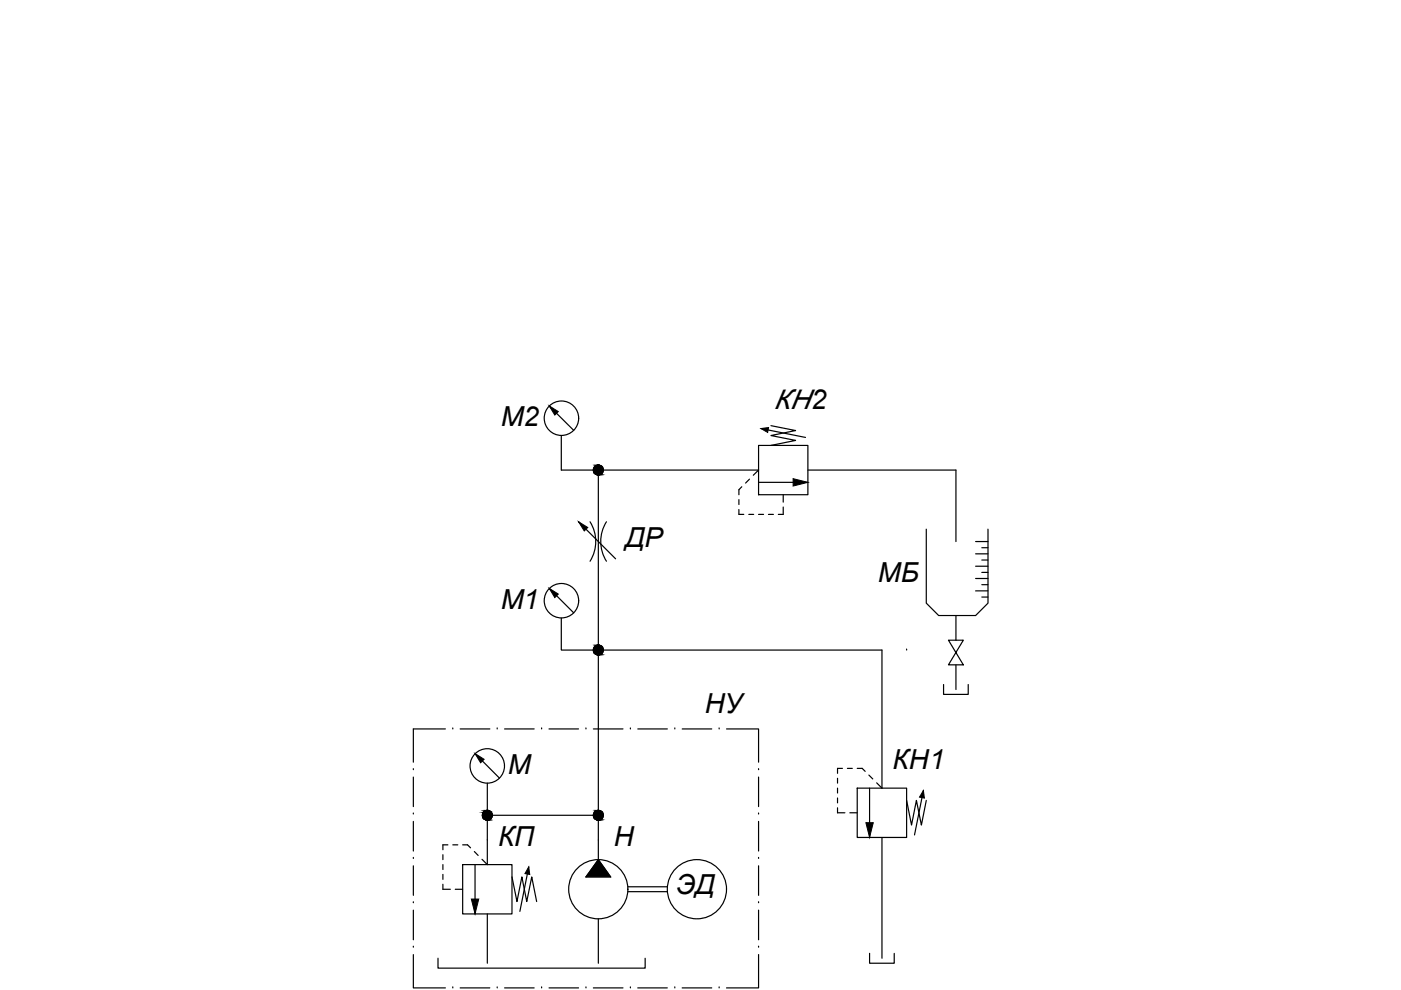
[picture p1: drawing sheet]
<svg xmlns="http://www.w3.org/2000/svg" width="297mm" height="210mm" viewBox="0 0 297 210" stroke-linecap="round" stroke-linejoin="round" font-family="sans-serif">
<defs><g id="words">
<g font-size="5.8">
<text x="164.2" y="86.8">КН2</text>
<text x="106.2" y="90.4">М2</text>
<text x="132.6" y="116">ДР</text>
<text x="186.1" y="123.3">МБ</text>
<text x="106.2" y="129.1">М1</text>
<text x="149.4" y="151.1">НУ</text>
<text x="107.7" y="164.1">М</text>
<text x="189.3" y="163.1">КН1</text>
<text x="105.6" y="179.3">КП</text>
<text x="130.2" y="179.3">Н</text>
<text x="143.3" y="189.6">ЭД</text>
</g>
</g></defs>
<!-- layer: 0 -->
<g fill="none" stroke="#000" stroke-width=".25">
<path d="M116.5 86.1l5.2 5.2M119 92.3v7.4h41.8l-1.1 1.1M126.9 99.7v38.1h60.1v29.3l-1.1-1.1M160.8 94.4h10.5v10.5h-10.5zM161.3 90.9l9.5 1.8M163.5 90.2l5.2 1.1-5.2 1 5.2 1.1-5.2 1M171.3 99.7h31.4v15.1M122.7 110.6l7.8 7.9M125.1 110.6a7.8 7.8 0 0 1 0 8.4M128.6 110.6a7.8 7.8 0 0 0 0 8.4M156.7 108v1.1h1M156.7 105.9v1.1"/>
<path d="M157.3 103.2l-.6 .6v1.1M158.8 109.1h1M158.9 101.6l-.8 .8M160.8 102.3h10.5M160.8 109.1h1.1M162.9 109.1h1.1M166.1 107.5v1.6h-1.1M166.1 104.9v1.6M196.4 112.2v15.7l2.6 2.6h7.8l2.7-2.6v-15.7M206.8 117.4h2.7M206.8 114.8h2.7M208.2 118.7h1.3"/>
<path d="M208.2 116.1h1.3M116.5 124.8l5.2 5.2M119 131v6.8h7.9v35.1M192.2 137.8h.1M201.1 135.7l3.1 5.3h-3.1l3.1-5.3zM202.7 130.5v5.2M206.8 125.3h2.7M206.8 122.7h2.7M206.8 120.1h2.7M208.2 126.6h1.3M208.2 124h1.3M208.2 121.4h1.3"/>
<path d="M100.7 159.8l5.2 5.2M200.1 145.1v2.1h5.2v-2.1M202.7 141v5.2M95 179.1h-1.1v1.1M96 179.1h1.1M98.1 179.1h1l.7 .7M103.3 166v6.9M177.6 171.3v1h1.5M177.6 165v1M177.6 167.1v1M177.6 169.2v1M178.6 162.9h-1v1.1"/>
<path d="M179.7 162.9h1M180.2 172.3h1.5M181.7 167.1h10.5v10.5h-10.5zM181.7 162.9h1.1l.6 .6M184.2 164.3l.8 .9M184.4 167.1v10.5M187 177.6v25.6M192.2 169.7l1.1 5.2 1-5.2 1.1 5.2 1-5.2M195.8 167.6l-1.9 9.4M93.9 181.2v1.1M93.9 183.3v1.1M93.9 185.4v1.1"/>
<path d="M93.9 187.5v1h1.6M96.5 188.5h1.6M98.1 183.3h10.4v10.5h-10.4zM100.6 180.5l.8 .9M100.7 183.3v10.5M102.2 182.2l1.1 1.1v-10.4h23.6v9.4M103.3 193.8v10.4M108.5 185.9l1.1 5.2 1-5.2 1.1 5.2 1-5.2 1.1 5.2M112.1 183.8l-1.9 9.4M126.9 182.3l2.6 3.6h-5.3zM126.9 194.8v9.4M127.9 184.4h.1"/>
<path d="M133.1 188h8.4M133.1 189.1h8.4M92.9 203.2v2.1h43.9v-2.1M184.4 202.1v2.1h5.2v-2.1"/>
<circle cx="119" cy="88.7" r="3.7"/>
<circle cx="126.8" cy="99.7" r="1.05"/>
<circle cx="119" cy="127.4" r="3.7"/>
<circle cx="126.8" cy="137.8" r="1.05"/>
<circle cx="103.3" cy="162.4" r="3.7"/>
<circle cx="103.3" cy="172.9" r="1.05"/>
<circle cx="126.8" cy="188.5" r="6.3"/>
<circle cx="147.8" cy="188.5" r="6.3"/>
</g>
<g fill="#000" stroke="#000" stroke-width=".21">
<path d="M116.4 86.1l2 1.2-.8 .7zM161.3 90.9l1.6-.3-.1 1.1zM122.7 110.6l1.9 1.2-.7 .8zM168.2 101.5l3.1 .8-3.1 .8zM116.4 124.7l2 1.3-.8 .7zM100.7 159.8l1.9 1.2-.7 .7zM103.1 171.8h.2zM183.6 174.4h1.6l-.8 3.2zM195.8 167.6l.2 1.6-1-.2zM99.9 190.6h1.6l-.8 3.2zM112.1 183.8l.2 1.6-1-.2zM126.9 182.3l2.6 3.6h-5.3z"/>
<path d="M126.7 98.6l.2 .1zM126.5 98.7h.4z"/>
<path d="M126.5 98.7l.4 .1zM126.3 98.8h.6z"/>
<path d="M126.3 98.8l.6 .1zM126.2 98.9h.7z"/>
<path d="M126.2 98.9l.7 .1v-.1zM126.2 98.9l.7 .1h-.8z"/>
<path d="M126.1 99l.8 .1v-.1zM126.1 99l.8 .1h-1z"/>
<path d="M125.9 99.1l1 .2v-.2zM125.9 99.1l1 .2h-1z"/>
<path d="M125.9 99.3l1 .2v-.2zM125.9 99.3l1 .2h-1.1z"/>
<path d="M125.8 99.5l1.1 .2v-.2zM125.8 99.5l1.1 .2h-1.1z"/>
<path d="M125.8 99.7l1.1 .1v-.1zM125.8 99.7l1.1 .1h-1.1z"/>
<path d="M125.8 99.8l1.1 .2v-.2zM125.8 99.8l1.1 .2h-1z"/>
<path d="M126.9 98.6h.1zM126.7 98.6h.2z"/>
<path d="M126.9 98.6l.3 .1zM126.9 98.6l.3 .1z"/>
<path d="M126.9 98.7l.5 .1zM126.9 98.7l.5 .1z"/>
<path d="M126.9 98.8l.6 .1zM126.9 98.8l.6 .1z"/>
<path d="M126.9 98.9l.8 .1zM126.9 98.9l.8 .1h-.8z"/>
<path d="M126.9 99l.9 .1-.1-.1zM126.9 99l.9 .1h-.9z"/>
<path d="M126.9 99.1l.9 .2v-.2zM126.9 99.1l.9 .2h-.9z"/>
<path d="M126.9 99.3l1 .2-.1-.2zM126.9 99.3l1 .2h-1z"/>
<path d="M126.9 99.5l1 .2v-.2zM126.9 99.5l1 .2h-1z"/>
<path d="M126.9 99.8l.9 .2 .1-.2zM126.9 99.8l.9 .2h-.9z"/>
<path d="M126.9 99.7l1 .1v-.1zM126.9 99.7l1 .1h-1z"/>
<path d="M126.7 100.7h.2zM126.9 100.7h.1z"/>
<path d="M125.9 100l1 .2v-.2zM125.9 100l1 .2h-1z"/>
<path d="M125.9 100.2l1 .1v-.1zM125.9 100.2l1 .1h-.8z"/>
<path d="M126.1 100.3l.8 .1v-.1zM126.1 100.3l.8 .1z"/>
<path d="M126.2 100.4l.7 .2zM126.2 100.4l.7 .2z"/>
<path d="M126.3 100.6h.6zM126.3 100.6h.6z"/>
<path d="M126.5 100.6l.4 .1zM126.5 100.6l.4 .1z"/>
<path d="M126.9 100.6h.3zM126.9 100.6l.1 .1z"/>
<path d="M126.9 100.6h.5zM126.9 100.6h.3z"/>
<path d="M126.9 100.4h.6zM126.9 100.4l.5 .2z"/>
<path d="M126.9 100.3l.6 .1 .2-.1zM126.9 100.3l.6 .1h-.6z"/>
<path d="M126.9 100.2l.8 .1 .1-.1zM126.9 100.2l.8 .1h-.8z"/>
<path d="M126.9 100l.9 .2v-.2zM126.9 100l.9 .2h-.9z"/>
<path d="M126.7 138.8l.2 .1zM126.9 138.8h.1z"/>
<path d="M126.7 136.8h.2zM126.5 136.8h.4z"/>
<path d="M126.5 136.8l.4 .1zM126.3 136.9h.6z"/>
<path d="M126.3 136.9l.6 .1zM126.2 137h.7z"/>
<path d="M126.2 137l.7 .2v-.2zM126.2 137l.7 .2h-.8z"/>
<path d="M126.1 137.2l.8 .1v-.1zM126.1 137.2l.8 .1h-1z"/>
<path d="M125.9 137.3l1 .2v-.2zM125.9 137.3l1 .2h-1z"/>
<path d="M125.9 137.5l1 .1v-.1zM125.9 137.5l1 .1h-1.1z"/>
<path d="M125.8 137.6l1.1 .2v-.2zM125.8 137.6l1.1 .2h-1.1z"/>
<path d="M125.8 137.8l1.1 .2v-.2zM125.8 137.8l1.1 .2h-1.1z"/>
<path d="M125.8 138l1.1 .2v-.2zM125.8 138l1.1 .2h-1z"/>
<path d="M125.9 138.2l1 .1v-.1zM125.9 138.2l1 .1h-1z"/>
<path d="M125.9 138.3l1 .2v-.2zM125.9 138.3l1 .2h-.8z"/>
<path d="M126.1 138.5l.8 .1v-.1zM126.1 138.5l.8 .1z"/>
<path d="M126.2 138.6l.7 .1zM126.2 138.6l.7 .1z"/>
<path d="M126.3 138.7l.6 .1zM126.3 138.7l.6 .1z"/>
<path d="M126.5 138.8h.4zM126.5 138.8h.4z"/>
<path d="M126.9 136.8h.1zM126.7 136.8h.2z"/>
<path d="M126.9 136.8h.3zM126.9 136.8h.3z"/>
<path d="M126.9 136.8l.5 .1zM126.9 136.8l.5 .1z"/>
<path d="M126.9 138.8h.3zM126.9 138.8h.1z"/>
<path d="M126.9 136.9l.6 .1zM126.9 136.9l.6 .1z"/>
<path d="M126.9 138.7h.5zM126.9 138.7l.3 .1z"/>
<path d="M126.9 137l.8 .2zM126.9 137l.8 .2h-.8z"/>
<path d="M126.9 138.6h.6zM126.9 138.6l.5 .1z"/>
<path d="M126.9 137.2l.9 .1-.1-.1zM126.9 137.2l.9 .1h-.9z"/>
<path d="M126.9 138.5l.6 .1 .2-.1zM126.9 138.5l.6 .1h-.6z"/>
<path d="M126.9 137.3l.9 .2v-.2zM126.9 137.3l.9 .2h-.9z"/>
<path d="M126.9 138.3l.8 .2 .1-.2zM126.9 138.3l.8 .2h-.8z"/>
<path d="M126.9 137.5l1 .1-.1-.1zM126.9 137.5l1 .1h-1z"/>
<path d="M126.9 138.2l.9 .1v-.1zM126.9 138.2l.9 .1h-.9z"/>
<path d="M126.9 137.6l1 .2v-.2zM126.9 137.6l1 .2h-1z"/>
<path d="M126.9 138l.9 .2 .1-.2zM126.9 138l.9 .2h-.9z"/>
<path d="M126.9 137.8l1 .2v-.2zM126.9 137.8l1 .2h-1z"/>
<path d="M103.2 173.9h.1zM103.3 173.9h.2z"/>
<path d="M103.1 171.8l.2 .1zM102.9 171.9h.4z"/>
<path d="M102.9 171.9l.4 .1zM102.8 172h.5z"/>
<path d="M102.8 172l.5 .1v-.1zM102.6 172.1l.2-.1 .5 .1z"/>
<path d="M102.6 172.1l.7 .2v-.2zM102.6 172.1l.7 .2h-.8z"/>
<path d="M102.5 172.3l.8 .2v-.2zM102.5 172.3l.8 .2h-1z"/>
<path d="M102.3 172.5l1 .1v-.1zM102.3 172.5l1 .1h-1z"/>
<path d="M102.3 172.6l1 .1zM102.3 172.6l1 .1z"/>
<path d="M102.3 172.7l1 .2v-.2zM102.3 172.7l1 .2h-1z"/>
<path d="M102.3 172.9l1 .1v-.1zM102.3 172.9l1 .1h-1z"/>
<path d="M102.3 173l1 .2v-.2zM102.3 173l1 .2h-1z"/>
<path d="M102.3 173.2l1 .2v-.2zM102.3 173.2l1 .2h-.9z"/>
<path d="M102.4 173.4l.9 .1v-.1zM102.4 173.4l.9 .1h-.8z"/>
<path d="M102.5 173.5l.8 .1v-.1zM102.5 173.5l.8 .1z"/>
<path d="M102.6 173.6l.7 .2zM102.6 173.6l.7 .2z"/>
<path d="M102.8 173.8h.5zM102.8 173.8h.5z"/>
<path d="M103 173.8l.3 .1zM103 173.8l.3 .1z"/>
<path d="M103.3 171.8h.2zM103.3 171.8h.2z"/>
<path d="M103.3 171.8l.4 .1zM103.3 171.8l.4 .1z"/>
<path d="M103.3 171.9l.6 .1zM103.3 171.9l.6 .1z"/>
<path d="M103.3 173.8h.4zM103.3 173.8l.2 .1z"/>
<path d="M103.3 172l.7 .1zM103.3 172l.7 .1z"/>
<path d="M103.3 173.8h.6zM103.3 173.8h.4z"/>
<path d="M103.3 172.1l.8 .1zM103.3 172.1l.8 .1h-.8z"/>
<path d="M103.3 173.6h.7zM103.3 173.6l.6 .2z"/>
<path d="M103.3 172.2l.9 .1-.1-.1zM103.3 172.2l.9 .1h-.9z"/>
<path d="M103.3 173.5l.7 .1 .1-.1zM103.3 173.5l.7 .1h-.7z"/>
<path d="M103.3 172.3l1 .2-.1-.2zM103.3 172.3l1 .2h-1z"/>
<path d="M103.3 173.4l.8 .1 .1-.1zM103.3 173.4l.8 .1h-.8z"/>
<path d="M103.3 172.5l1.1 .2-.1-.2zM103.3 172.5l1.1 .2h-1.1z"/>
<path d="M103.3 173.2l.9 .2 .1-.2zM103.3 173.2l.9 .2h-.9z"/>
<path d="M103.3 172.7l1.1 .2v-.2zM103.3 172.7l1.1 .2h-1.1z"/>
<path d="M103.3 173l1 .2 .1-.2zM103.3 173l1 .2h-1z"/>
<path d="M103.3 172.9l1.1 .1v-.1zM103.3 172.9l1.1 .1h-1.1z"/>
<path d="M126.7 173.9h.2zM126.9 173.9h.1z"/>
<path d="M126.7 171.8l.2 .1zM126.5 171.9h.4z"/>
<path d="M126.5 171.9l.4 .1zM126.3 172h.6z"/>
<path d="M126.3 172l.6 .1zM126.2 172.1h.7z"/>
<path d="M126.2 172.1l.7 .1v-.1zM126.1 172.2l.1-.1 .7 .1z"/>
<path d="M126.1 172.2l.8 .1v-.1zM126.1 172.2l.8 .1h-1z"/>
<path d="M125.9 172.3l1 .2v-.2zM125.9 172.3l1 .2h-1z"/>
<path d="M125.9 172.5l1 .2v-.2zM125.9 172.5l1 .2h-1.1z"/>
<path d="M125.8 172.7l1.1 .2v-.2zM125.8 172.7l1.1 .2h-1.1z"/>
<path d="M125.8 172.9l1.1 .1v-.1zM125.8 172.9l1.1 .1h-1.1z"/>
<path d="M125.8 173l1.1 .2v-.2zM125.8 173l1.1 .2h-1z"/>
<path d="M125.9 173.2l1 .2v-.2zM125.9 173.2l1 .2h-1z"/>
<path d="M125.9 173.4l1 .1v-.1zM125.9 173.4l1 .1h-.8z"/>
<path d="M126.1 173.5l.8 .1v-.1zM126.1 173.5l.8 .1z"/>
<path d="M126.2 173.6l.7 .2zM126.2 173.6l.7 .2z"/>
<path d="M126.3 173.8h.6zM126.3 173.8h.6z"/>
<path d="M126.5 173.8l.4 .1zM126.5 173.8l.4 .1z"/>
<path d="M126.9 171.8h.1zM126.7 171.8h.2z"/>
<path d="M126.9 171.8l.3 .1zM126.9 171.8l.3 .1z"/>
<path d="M126.9 171.9l.5 .1zM126.9 171.9l.5 .1z"/>
<path d="M126.9 173.8h.3zM126.9 173.8l.1 .1z"/>
<path d="M126.9 172l.6 .1zM126.9 172l.6 .1z"/>
<path d="M126.9 173.8h.5zM126.9 173.8h.3z"/>
<path d="M126.9 172.1l.8 .1zM126.9 172.1l.8 .1h-.8z"/>
<path d="M126.9 173.6h.6zM126.9 173.6l.5 .2z"/>
<path d="M126.9 172.2l.9 .1-.1-.1zM126.9 172.2l.9 .1h-.9z"/>
<path d="M126.9 173.5l.6 .1 .2-.1zM126.9 173.5l.6 .1h-.6z"/>
<path d="M126.9 172.3l.9 .2v-.2zM126.9 172.3l.9 .2h-.9z"/>
<path d="M126.9 173.4l.8 .1 .1-.1zM126.9 173.4l.8 .1h-.8z"/>
<path d="M126.9 172.5l1 .2-.1-.2zM126.9 172.5l1 .2h-1z"/>
<path d="M126.9 173.2l.9 .2v-.2zM126.9 173.2l.9 .2h-.9z"/>
<path d="M126.9 172.7l1 .2v-.2zM126.9 172.7l1 .2h-1z"/>
<path d="M126.9 173l.9 .2 .1-.2zM126.9 173l.9 .2h-.9z"/>
<path d="M126.9 172.9l1 .1v-.1zM126.9 172.9l1 .1h-1z"/>
</g>
<!-- layer: ____ _ ____ -->
<g fill="none" stroke="#000" stroke-width=".25">
<path d="M94.4 154.6h-6.8v7M96 154.6h.1M97.6 154.6h6.3M105.4 154.6h.1M107 154.6h6.2M114.8 154.6h.1M116.4 154.6h6.3M124.2 154.6h.1M125.8 154.6h6.3M133.7 154.6h.1M135.2 154.6h6.3M143.1 154.6h.1"/>
<path d="M144.6 154.6h6.3M152.5 154.6h.1M154 154.6h6.8v7M87.6 172.6h.1M87.6 163.2h.1M87.6 164.8v6.2M87.6 174.2v6.2M160.8 163.2h.1M160.8 172.6h.1M160.8 164.8v6.2M160.8 174.2v6.2M87.6 191.4h.1"/>
<path d="M87.6 182h.1M87.6 183.6v6.2M87.6 193v6.3M160.8 182h.1M160.8 191.4h.1M160.8 183.6v6.2M160.8 193v6.3M87.6 202.4v7.1h6.8M87.6 200.8h.1M96 209.5h.1M97.6 209.5h6.3M105.4 209.5h.1"/>
<path d="M107 209.5h6.2M114.8 209.5h.1M116.4 209.5h6.3M124.2 209.5h.1M125.8 209.5h6.3M133.7 209.5h.1M135.2 209.5h6.3M143.1 209.5h.1M144.6 209.5h6.3M152.5 209.5h.1M160.8 200.8h.1M160.8 202.4v7.1h-6.8"/>
<circle cx="126.9" cy="172.9" r="1.04"/>
</g>
<use href="#words"/>
</svg>
